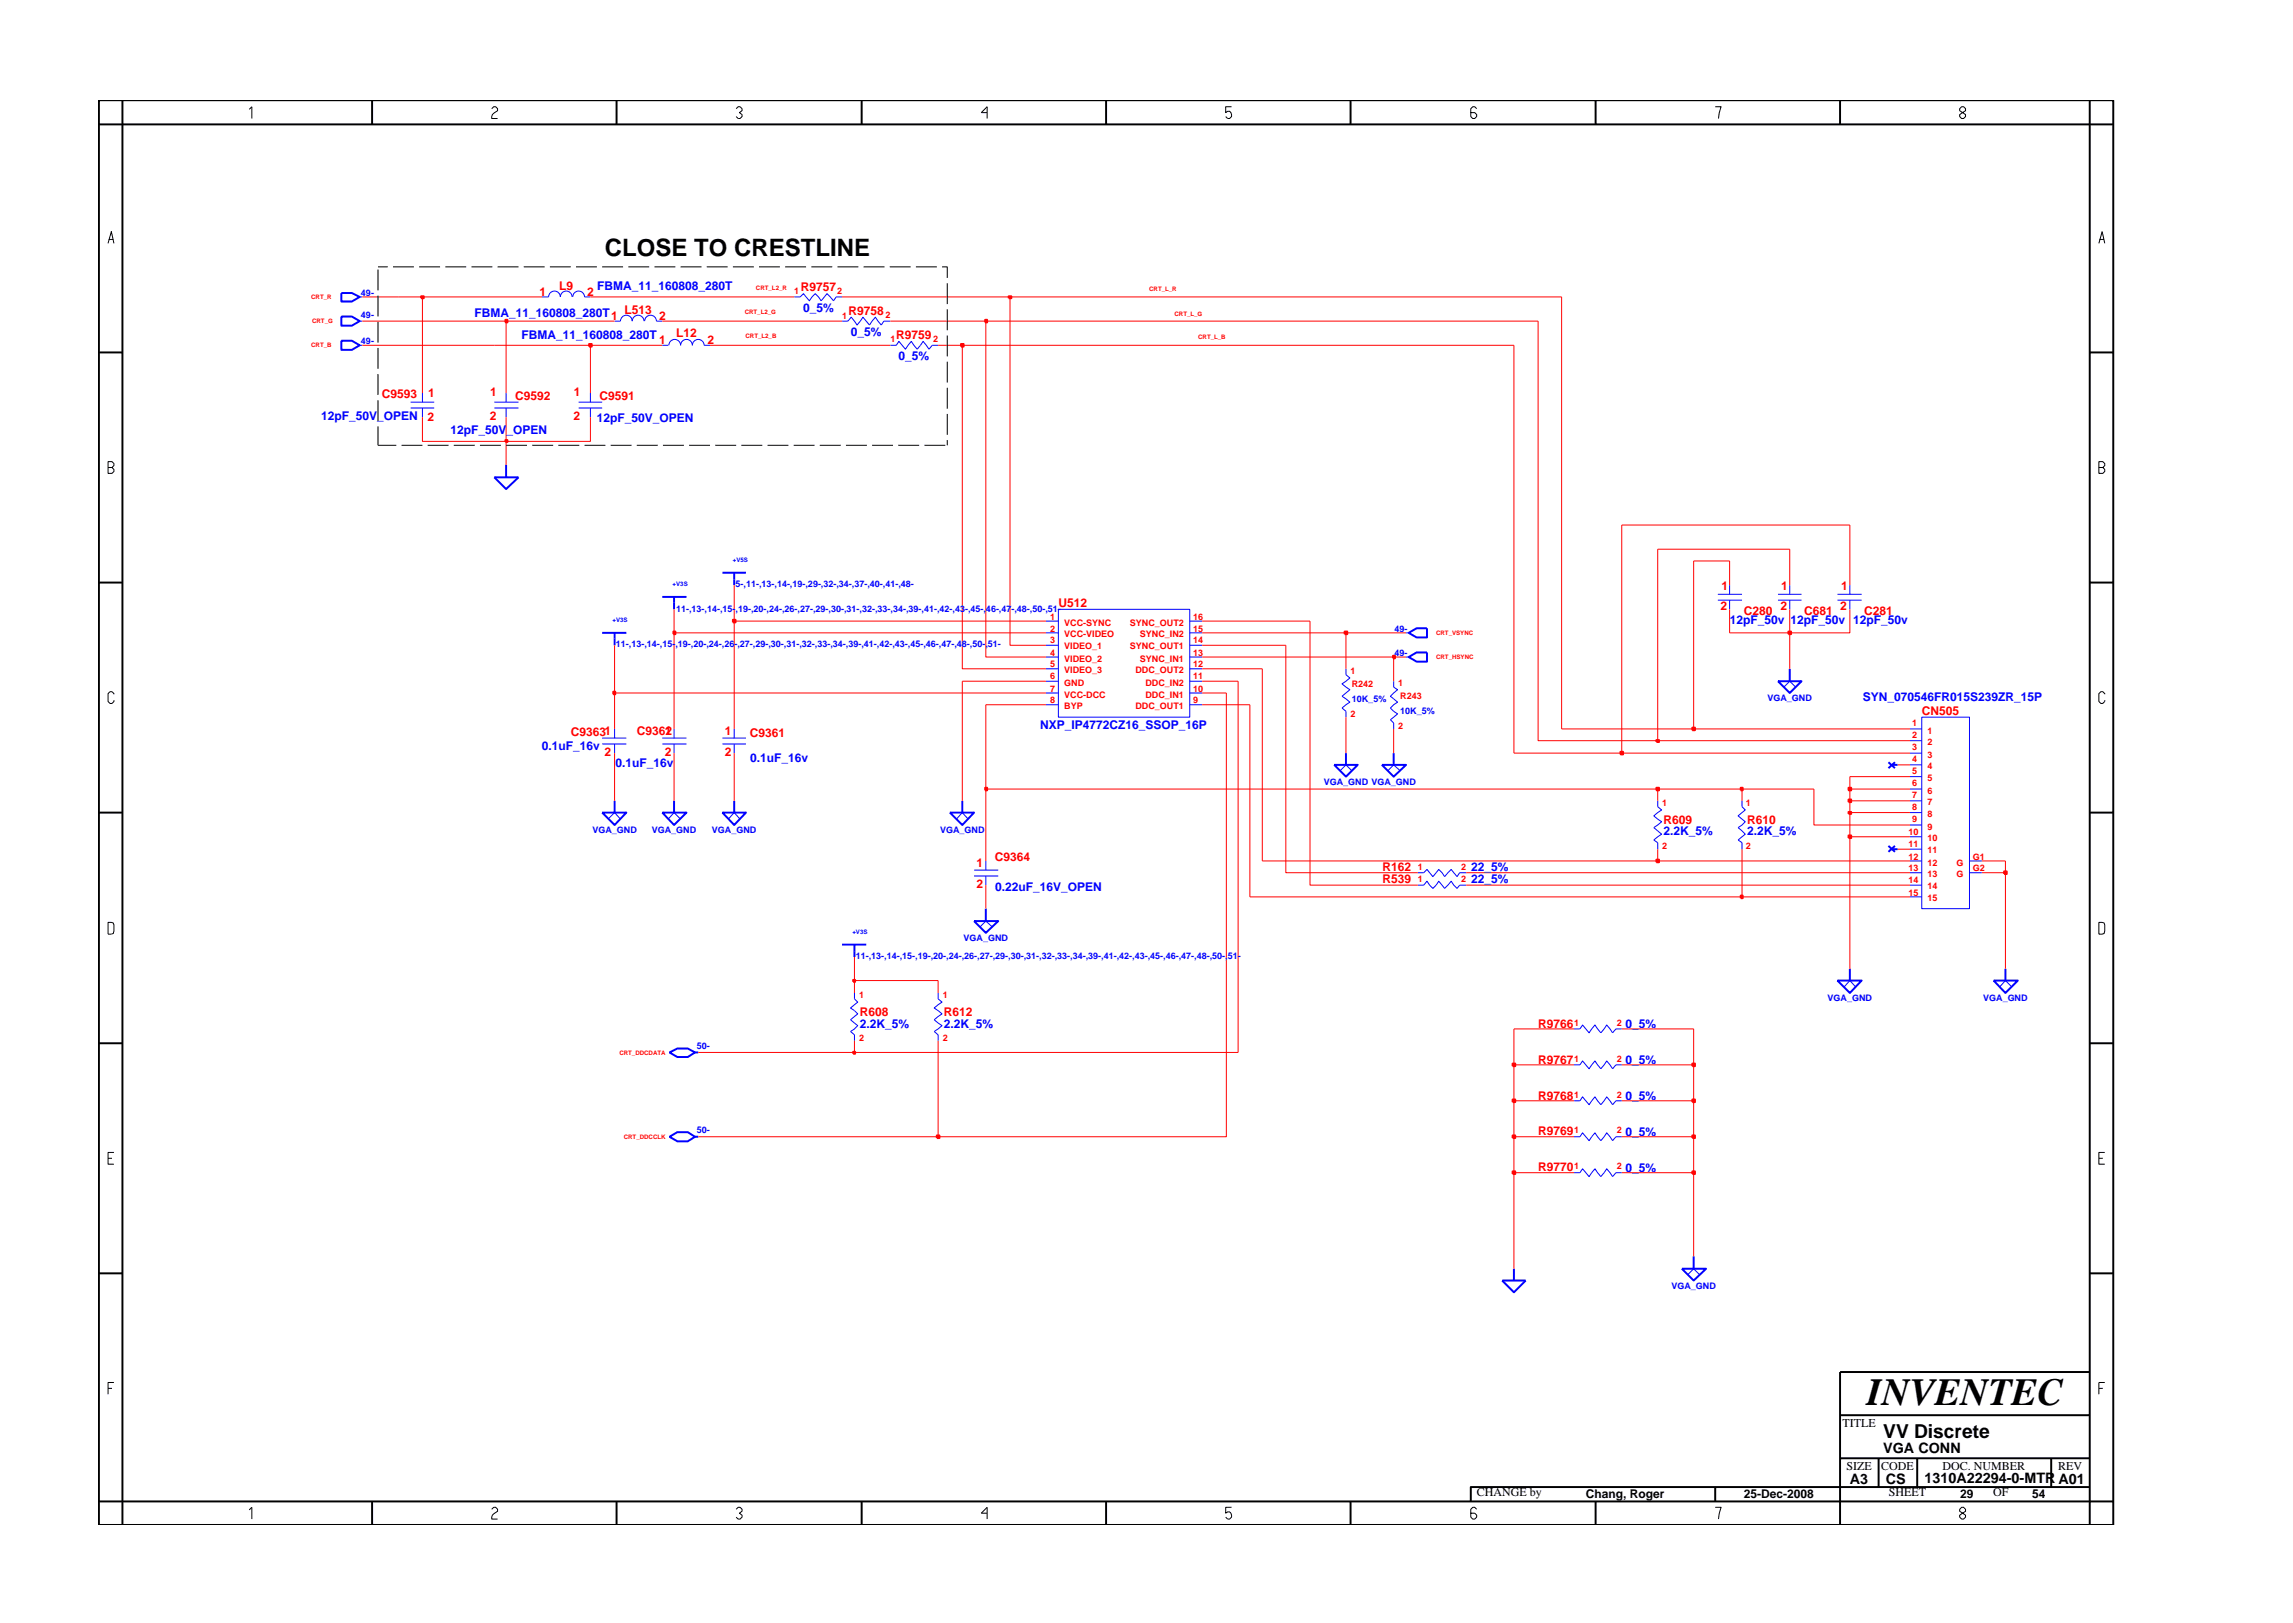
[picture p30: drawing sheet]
<svg xmlns="http://www.w3.org/2000/svg" width="297mm" height="210mm" viewBox="0 0 297 210" stroke-linecap="round" stroke-linejoin="round" font-family="sans-serif">
<defs><g id="words">
<text font-size="5" x="241.8" y="182">INVENTEC</text>
<text font-size="3.1" x="78.4" y="33.1">CLOSE TO CRESTLINE</text>
<text font-size="2.5" x="244" y="186.3">VV Discrete</text>
<g font-size="1.9">
<text x="244" y="188.2">VGA CONN</text>
<text x="239.6" y="192.2">A3</text>
<text x="244.3" y="192.3">CS</text>
<text x="249.3" y="192.1">1310A22294-0-MTR A01</text>
</g>
<g font-size="1.6" fill="#00f">
<text x="61.5" y="41.1">FBMA_11_160808_280T1</text>
<text x="77.4" y="37.6">FBMA_11_160808_280T</text>
<text x="104" y="40.4">0_5%</text>
<text x="67.5" y="44">FBMA_11_160808_280T</text>
<text x="110.2" y="43.5">0_5%</text>
<text x="116.4" y="46.7">0_5%</text>
<text x="41.6" y="54.4">12pF_50V_OPEN</text>
<text x="58.4" y="56.2">12pF_50V_OPEN</text>
<text x="77.3" y="54.7">12pF_50V_OPEN</text>
<text x="224.1" y="80.8">12pF_50v</text>
<text x="231.9" y="80.8">12pF_50v</text>
<text x="240.1" y="80.9">12pF_50v</text>
<text x="134.7" y="94.4">NXP_IP4772CZ16_SSOP_16P</text>
<text x="241.3" y="90.8">SYN_070546FR015S239ZR_15P</text>
<text x="70.2" y="97.1">0.1uF_16v</text>
<text x="79.8" y="99.4">0.1uF_16v</text>
<text x="97.2" y="98.7">0.1uF_16v</text>
<text x="190.6" y="112.9">22_5%</text>
<text x="215.5" y="108.2">2.2K_5%</text>
<text x="226.3" y="108.2">2.2K_5%</text>
<text x="128.9" y="115.4">0.22uF_16V_OPEN</text>
<text x="190.6" y="114.4">22_5%</text>
<text x="111.4" y="133.1">2.2K_5%</text>
<text x="122.3" y="133.1">2.2K_5%</text>
<text x="210.6" y="137.9">0_5%</text>
<text x="210.6" y="133.2">0_5%</text>
<text x="210.6" y="142.5">0_5%</text>
<text x="210.6" y="147.2">0_5%</text>
<text x="210.6" y="151.8">0_5%</text>
</g>
<g font-size="1.6" fill="#f00">
<text x="69.9" y="38.3">1</text>
<text x="72.4" y="37.5">L9</text>
<text x="76.1" y="38.3">2</text>
<text x="80.9" y="40.7">L513</text>
<text x="85.4" y="41.4">2</text>
<text x="103.7" y="37.7">R9757</text>
<text x="109.9" y="40.8">R9758</text>
<text x="85.4" y="44.6">1</text>
<text x="87.6" y="43.7">L12</text>
<text x="91.6" y="44.6">2</text>
<text x="116.1" y="44">R9759</text>
<text x="49.5" y="51.6">C9593</text>
<text x="55.5" y="51.4">1</text>
<text x="63.5" y="51.3">1</text>
<text x="66.7" y="51.8">C9592</text>
<text x="74.3" y="51.3">1</text>
<text x="77.7" y="51.8">C9591</text>
<text x="55.4" y="54.5">2</text>
<text x="63.4" y="54.4">2</text>
<text x="74.3" y="54.4">2</text>
<text x="223" y="76.5">1</text>
<text x="230.7" y="76.5">1</text>
<text x="238.5" y="76.5">1</text>
<text x="137.1" y="78.7">U512</text>
<text x="222.9" y="79">2</text>
<text x="225.9" y="79.6">C280</text>
<text x="230.7" y="79">2</text>
<text x="233.7" y="79.6">C681</text>
<text x="238.4" y="79">2</text>
<text x="241.5" y="79.6">C281</text>
<text x="73.9" y="95.3">C93631</text>
<text x="82.5" y="95.3">C9362</text>
<text x="86.1" y="95.2">1</text>
<text x="93.9" y="95.2">1</text>
<text x="97.1" y="95.4">C9361</text>
<text x="248.9" y="92.7">CN505</text>
<text x="78.3" y="98">2</text>
<text x="86.1" y="98">2</text>
<text x="93.9" y="98">2</text>
<text x="215.5" y="106.8">R609</text>
<text x="226.3" y="106.8">R610</text>
<text x="126.5" y="112.3">1</text>
<text x="128.9" y="111.5">C9364</text>
<text x="179.1" y="112.8">R162</text>
<text x="126.5" y="115">2</text>
<text x="179.1" y="114.3">R539</text>
<text x="111.4" y="131.6">R608</text>
<text x="122.3" y="131.6">R612</text>
<text x="199.2" y="137.8">R9767</text>
<text x="199.2" y="133.1">R9766</text>
<text x="199.2" y="142.4">R9768</text>
<text x="199.2" y="147.1">R9769</text>
<text x="199.2" y="151.8">R9770</text>
</g>
<g font-size="1.6">
<text x="238.7" y="184.8">TITLE</text>
<text x="239.2" y="190.4">SIZE</text>
<text x="243.7" y="190.4">CODE</text>
<text x="251.6" y="190.4">DOC. NUMBER</text>
<text x="266.6" y="190.4">REV</text>
<text x="191.3" y="193.9">CHANGE by</text>
<text x="205.4" y="194.1">Chang, Roger</text>
<text x="225.9" y="194.1">25-Dec-2008</text>
<text x="244.7" y="193.9">SHEET</text>
<text x="253.9" y="194.1">29</text>
<text x="258.2" y="193.9">OF</text>
<text x="263.3" y="194.1">54</text>
</g>
<g font-size="1.2" fill="#00f">
<text x="46.8" y="41.2">49-</text>
<text x="46.8" y="38.3">49-</text>
<text x="46.8" y="44.6">49-</text>
<text x="95.3" y="76.1">5-,11-,13-,14-,19-,29-,32-,34-,37-,40-,41-,48-</text>
<text x="79.8" y="83.9">11-,13-,14-,15-,19-,20-,24-,26-,27-,29-,30-,31-,32-,33-,34-,39-,41-,42-,43-,45-,46-,47-,48-,50-,51-</text>
<text x="87.6" y="79.2">11-,13-,14-,15-,19-,20-,24-,26-,27-,29-,30-,31-,32-,33-,34-,39-,41-,42-,43-,45-,46-,47-,48-,50-,51-</text>
<text x="180.6" y="81.8">49-</text>
<text x="180.6" y="84.9">49-</text>
<text x="175.1" y="91">10K_5%</text>
<text x="181.4" y="92.5">10K_5%</text>
<text x="229" y="90.8">VGA_GND</text>
<text x="171.5" y="101.7">VGA_GND VGA_GND</text>
<text x="76.7" y="107.9">VGA_GND</text>
<text x="84.4" y="107.9">VGA_GND</text>
<text x="92.2" y="107.9">VGA_GND</text>
<text x="121.8" y="107.9">VGA_GND</text>
<text x="110.9" y="124.3">11-,13-,14-,15-,19-,20-,24-,26-,27-,29-,30-,31-,32-,33-,34-,39-,41-,42-,43-,45-,46-,47-,48-,50-,51-</text>
<text x="124.8" y="121.9">VGA_GND</text>
<text x="236.8" y="129.7">VGA_GND</text>
<text x="256.9" y="129.7">VGA_GND</text>
<text x="90.3" y="135.9">50-</text>
<text x="90.3" y="146.8">50-</text>
<text x="216.5" y="166.9">VGA_GND</text>
</g>
<g font-size="1.2" fill="#f00">
<text x="102.9" y="38.1">1</text>
<text x="108.4" y="38.1">2</text>
<text x="109.1" y="41.3">1</text>
<text x="114.7" y="41.3">2</text>
<text x="115.3" y="44.3">1</text>
<text x="120.9" y="44.3">2</text>
<text x="136" y="80.3">1</text>
<text x="136" y="81.8">2</text>
<text x="136" y="83.3">3</text>
<text x="137.9" y="81.1">VCC-SYNC</text>
<text x="137.9" y="82.6">VCC-VIDEO</text>
<text x="146.4" y="81.1">SYNC_OUT2</text>
<text x="147.7" y="82.6">SYNC_IN2</text>
<text x="154.5" y="81.8">15</text>
<text x="154.5" y="83.3">14</text>
<text x="154.5" y="80.3">16</text>
<text x="136" y="88">6</text>
<text x="136" y="89.6">7</text>
<text x="136" y="84.9">4</text>
<text x="136" y="86.5">5</text>
<text x="137.9" y="88.8">GND</text>
<text x="137.9" y="84.1">VIDEO_1</text>
<text x="137.9" y="85.7">VIDEO_2</text>
<text x="137.9" y="87.2">VIDEO_3</text>
<text x="146.4" y="84.1">SYNC_OUT1</text>
<text x="147.1" y="87.2">DDC_OUT2</text>
<text x="147.7" y="85.7">SYNC_IN1</text>
<text x="148.4" y="88.8">DDC_IN2</text>
<text x="154.5" y="84.9">13</text>
<text x="154.5" y="89.6">10</text>
<text x="154.5" y="88">11</text>
<text x="154.5" y="86.5">12</text>
<text x="174.9" y="87.3">1</text>
<text x="175.1" y="89">R242</text>
<text x="181.1" y="88.9">1</text>
<text x="136" y="91.1">8</text>
<text x="137.9" y="90.4">VCC-DCC</text>
<text x="137.9" y="91.9">BYP</text>
<text x="147.1" y="91.9">DDC_OUT1</text>
<text x="148.4" y="90.4">DDC_IN1</text>
<text x="154.5" y="91.1">9</text>
<text x="174.9" y="92.9">2</text>
<text x="181.1" y="94.4">2</text>
<text x="181.4" y="90.5">R243</text>
<text x="247.7" y="94">1</text>
<text x="247.7" y="95.6">2</text>
<text x="249.7" y="95">1</text>
<text x="247.7" y="97.1">3</text>
<text x="247.7" y="98.7">4</text>
<text x="247.7" y="100.3">5</text>
<text x="247.7" y="101.8">6</text>
<text x="249.7" y="96.5">2</text>
<text x="249.7" y="98.2">3</text>
<text x="249.7" y="99.7">4</text>
<text x="249.7" y="101.2">5</text>
<text x="215.3" y="104.5">1</text>
<text x="226.2" y="104.5">1</text>
<text x="247.7" y="103.4">7</text>
<text x="247.7" y="104.9">8</text>
<text x="247.7" y="106.5">9</text>
<text x="249.7" y="102.8">6</text>
<text x="249.7" y="104.3">7</text>
<text x="249.7" y="105.9">8</text>
<text x="249.7" y="107.5">9</text>
<text x="183.7" y="112.7">1</text>
<text x="189.3" y="112.7">2</text>
<text x="215.3" y="110">2</text>
<text x="226.2" y="110">2</text>
<text x="247.2" y="108.2">10</text>
<text x="247.2" y="109.8">11</text>
<text x="247.2" y="111.4">12</text>
<text x="247.2" y="112.9">13</text>
<text x="249.7" y="109">10</text>
<text x="249.7" y="110.5">11</text>
<text x="249.7" y="112.1">12</text>
<text x="249.7" y="113.7">13</text>
<text x="253.5" y="112.1">G</text>
<text x="253.5" y="113.7">G</text>
<text x="255.6" y="111.4">G1</text>
<text x="255.6" y="112.9">G2</text>
<text x="183.7" y="114.2">1</text>
<text x="189.3" y="114.2">2</text>
<text x="247.2" y="114.4">14</text>
<text x="247.2" y="116">15</text>
<text x="249.7" y="115.2">14</text>
<text x="249.7" y="116.8">15</text>
<text x="111.3" y="129.3">1</text>
<text x="122.1" y="129.3">1</text>
<text x="111.3" y="134.8">2</text>
<text x="122.1" y="134.8">2</text>
<text x="203.9" y="137.5">1</text>
<text x="203.9" y="132.9">1</text>
<text x="209.4" y="137.5">2</text>
<text x="209.4" y="132.9">2</text>
<text x="203.9" y="142.2">1</text>
<text x="209.4" y="142.2">2</text>
<text x="203.9" y="146.8">1</text>
<text x="209.4" y="146.8">2</text>
<text x="203.9" y="151.5">1</text>
<text x="209.4" y="151.5">2</text>
</g>
<g font-size=".8" fill="#f00">
<text x="40.3" y="38.8">CRT_R</text>
<text x="40.4" y="41.9">CRT_G</text>
<text x="96.5" y="40.6">CRT_L2_G</text>
<text x="97.9" y="37.6">CRT_L2_R</text>
<text x="148.9" y="37.7">CRT_L_R</text>
<text x="152.1" y="40.9">CRT_L_G</text>
<text x="40.3" y="44.9">CRT_B</text>
<text x="96.6" y="43.8">CRT_L2_B</text>
<text x="155.2" y="43.9">CRT_L_B</text>
<text x="186" y="82.3">CRT_VSYNC</text>
<text x="186" y="85.4">CRT_HSYNC</text>
<text x="80.2" y="136.6">CRT_DDCDATA</text>
<text x="80.8" y="147.6">CRT_DDCCLK</text>
</g>
<g font-size=".8" fill="#00f">
<text x="87.1" y="75.9">+V3S</text>
<text x="94.9" y="72.8">+V5S</text>
<text x="79.3" y="80.6">+V3S</text>
<text x="110.4" y="121">+V3S</text>
</g>
</g></defs>
<g fill="none" stroke="#00f" stroke-width=".25">
<path d="M44.2 38h1.4l1 .5-1 .6h-1.4zM44.2 41h1.4l1 .6-1 .6h-1.4zM44.2 44.1h1.4l1 .6-1 .6h-1.4zM64 61.8h3.2l-1.6 1.6zM65.6 60.2v1.6M85.8 77.3h3.1M87.3 77.3v1.6M93.6 74.2h3M95.1 74.2v1.6M78 82h3.1M79.6 82v1.6M172.8 99.1h3.1l-1.5 1.5z"/>
<path d="M174.4 97.6v1.5M179 99.1h3.1l-1.6 1.5zM180.5 97.6v1.5M182.5 82l1-.6h1.4v1.2h-1.4zM182.5 85.1l1-.6h1.4v1.2h-1.4zM230.3 88.3h3.1l-1.6 1.5zM231.8 86.6v1.7M244.6 98.7l.9 .8M245.1 99.1h.7M245.5 98.7l-.9 .8M78 105.3h3.1l-1.5 1.6zM79.6 103.7v1.6"/>
<path d="M85.8 105.3h3.1l-1.6 1.6zM87.3 103.7v1.6M93.6 105.3h3l-1.5 1.6zM95.1 103.7v1.6M123 105.3h3.2l-1.5 1.6zM124.7 103.7v1.6M126.2 119.3h3.1l-1.6 1.5zM127.7 117.7v1.6M244.6 109.6l.9 .7M245.1 110h.7M245.5 109.6l-.9 .7M86.7 136.3l1-.5h1.4l.9 .5-.9 .6h-1.4z"/>
<path d="M90 136.3h.5M109.1 122.4h3.1M110.7 122.4v1.6M238 127h3.2l-1.6 1.6zM239.6 125.5v1.5M258.3 127h3.1l-1.6 1.6zM259.8 125.5v1.5M86.7 147.3l1-.6h1.4l.9 .6-.9 .6h-1.4zM90 147.3h.5M194.6 165.9h3l-1.5 1.5zM196.1 164.4v1.5M217.9 164.4h3.1l-1.6 1.5z"/>
<path d="M219.4 162.8v1.6"/>
</g>
<g fill="none" stroke="#00f" stroke-width=".13">
<path d="M46.6 38.5h.3M70.2 38.5h.9a.76 .76 0 0 1 .7-.8 .76 .76 0 0 1 .8 .8 .76 .76 0 0 1 .7-.8 .76 .76 0 0 1 .8 .8M74.2 38.5a.76 .76 0 0 1 .8-.8 .76 .76 0 0 1 .7 .8h.8M102.9 38.5h.8l.4-.5 .7 1 .8-1 .8 1 .7-1 .9 1 .3-.5h.8M46.6 44.7h.3M46.6 41.6h.3M53.2 52.1h3M53.2 52.9h3M54.7 50.9v1.2M54.7 52.9v1.1M64 52.1h3.2M64 52.9h3.2"/>
<path d="M65.6 50.9v1.2M65.6 52.9v1.1M75 52.1h3M75 52.9h3M76.5 50.9v1.2M76.5 52.9v1.1M79.6 41.6h.8a.76 .76 0 0 1 .7-.8 .76 .76 0 0 1 .8 .8 .76 .76 0 0 1 .8-.8 .76 .76 0 0 1 .7 .8M83.5 41.6a.76 .76 0 0 1 .8-.8 .76 .76 0 0 1 .7 .8h.8M85.8 44.7h.8M86.6 44.7a.76 .76 0 0 1 .8-.7 .76 .76 0 0 1 .8 .7 .76 .76 0 0 1 .7-.7 .76 .76 0 0 1 .8 .7 .76 .76 0 0 1 .8-.7 .76 .76 0 0 1 .7 .7h.8M109.1 41.6h.7l.5-.5 .7 1 .8-1 .8 1 .8-1 .8 1 .3-.5h.8M115.3 44.7h.8l.3-.5 .9 1 .8-1 .7 1 .8-1 .7 1 .5-.5h.7"/>
<path d="M137.1 78.9h17v14h-17zM222.5 77h3.2M222.5 77.8h3.2M224.1 75.8v1.2M224.1 77.8v1.1M230.3 77h3.1M230.3 77.8h3.1M231.8 75.8v1.2M231.8 77.8v1.1M238 77.8h3.2M238 77h3.2M239.6 75.8v1.2"/>
<path d="M239.6 77.8v1.1M78 96.4h3.1M78 95.6h3.1M79.6 94.4v1.2M79.6 96.4v1.2M85.8 95.6h3.1M85.8 96.4h3.1M87.3 94.4v1.2M87.3 96.4v1.2M93.6 95.6h3M93.6 96.4h3M95.1 94.4v1.2"/>
<path d="M95.1 96.4v1.2M135.5 80.5h1.6M135.5 83.6h1.6M135.5 86.6h1.6M135.5 89.8h1.6M135.5 82h1.6M135.5 85.1h1.6M135.5 88.3h1.6M135.5 91.3h1.6M154.1 82h1.6M154.1 85.1h1.6M154.1 88.3h1.6"/>
<path d="M154.1 91.3h1.6M154.1 80.5h1.6M154.1 83.6h1.6M154.1 86.6h1.6M154.1 89.8h1.6M173.6 99.9l.8-.8 .7 .8M174.4 86.6v.8l.5 .4-1.1 .8 1.1 .8-1.1 .8 1.1 .8-1.1 .7 .6 .4v.8M179.8 99.9l.7-.8 .9 .8M180.5 88.3v.7l.5 .4-.9 .8 .9 .8-.9 .7 .9 .8-.9 .7 .4 .5v.7M182.1 82h.4M182.1 85.1h.4M231.1 89l.7-.7 .8 .7"/>
<path d="M247.4 96h1.5M247.4 99.1h1.5M247.4 94.4h1.5M247.4 97.6h1.5M248.9 92.9h6.2v24.8h-6.2zM78.8 106.1l.8-.8 .8 .8M86.6 106.1l.7-.8 .9 .8M94.3 106.1l.8-.8 .8 .8M123.9 106.1l.8-.8 .7 .8M126.2 112.7h3.1M126.2 113.5h3.1M127.7 111.5v1.2"/>
<path d="M127.7 113.5v1.2M183.7 113.1h.7l.5-.5 .7 1 .8-1 .7 1 .9-1 .8 1 .3-.5h.8M183.7 114.7h.7l.5-.5 .7 .9 .8-.9 .7 .9 .9-.9 .8 .9 .3-.4h.8M214.7 103.7v.8l.6 .4-1.1 .8 1.1 .8-1.1 .7 1.1 .9-1.1 .7 .5 .4v.8M225.7 103.7v.8l.4 .4-.9 .8 .9 .8-.9 .7 .9 .9-.9 .7 .5 .4v.8M247.4 102.2h1.5M247.4 105.3h1.5M247.4 108.4h1.5M247.4 111.5h1.5M247.4 114.7h1.5M247.4 116.2h1.5M247.4 100.6h1.5"/>
<path d="M247.4 103.7h1.5M247.4 106.9h1.5M247.4 110h1.5M247.4 113.1h1.5M255.1 113.1h1.6M255.1 111.5h1.6M110.7 128.6v.8l.4 .4-.9 .8 .9 .7-.9 .8 .9 .8-.9 .7 .5 .5v.7M121.5 128.6v.8l.5 .4-1 .8 1 .7-1 .8 1 .8-1 .7 .5 .5v.7M126.9 120.1l.8-.8 .9 .8M203.9 138h.8l.3-.6 .9 1.1 .7-1.1 .8 1.1 .7-1.1 .8 1.1 .4-.5h.8M203.9 133.3h.8l.3-.5 .9 1 .7-1 .8 1 .7-1 .8 1 .4-.5h.8M238.9 127.9l.7-.9 .8 .9"/>
<path d="M259 127.9l.8-.9 .8 .9M203.9 151.9h.8l.3-.5 .9 1 .7-1 .8 1 .7-1 .8 1 .4-.5h.8M203.9 142.6h.8l.3-.5 .9 1 .7-1 .8 1 .7-1 .8 1 .4-.5h.8M203.9 147.3h.8l.3-.5 .9 1 .7-1 .8 1 .7-1 .8 1 .4-.5h.8M218.6 165.1l.8-.7 .8 .7"/>
</g>
<path d="M196.1 151.9v12.5M219.4 151.9v10.9" fill="none" stroke="#f00" stroke-width=".13"/>
<path d="M195.9 151.8h.4v.3h-.4z" fill="#8e2323"/>
<path d="M195.9 151.8h.4v.3h-.4z" fill="none" stroke="#f00" stroke-width=".25"/>
<path d="M196.1 147.3v4.6h7.8M210.1 151.9h9.3" fill="none" stroke="#f00" stroke-width=".13"/>
<path d="M219.2 151.8h.4v.3h-.4z" fill="#8e2323"/>
<path d="M219.2 151.8h.4v.3h-.4z" fill="none" stroke="#f00" stroke-width=".25"/>
<path d="M90.5 147.3h31M219.4 147.3v4.6" fill="none" stroke="#f00" stroke-width=".13"/>
<path d="M121.4 147.1h.3v.3h-.3z" fill="#8e2323"/>
<path d="M121.4 147.1h.3v.3h-.3z" fill="none" stroke="#f00" stroke-width=".25"/>
<path d="M158.9 89.8v57.5h-37.4v-12.5" fill="none" stroke="#f00" stroke-width=".13"/>
<path d="M195.9 147.1h.4v.3h-.4z" fill="#8e2323"/>
<path d="M195.9 147.1h.4v.3h-.4z" fill="none" stroke="#f00" stroke-width=".25"/>
<path d="M196.1 142.6v4.7h7.8M210.1 147.3h9.3" fill="none" stroke="#f00" stroke-width=".13"/>
<path d="M219.2 147.1h.4v.3h-.4z" fill="#8e2323"/>
<path d="M219.2 147.1h.4v.3h-.4z" fill="none" stroke="#f00" stroke-width=".25"/>
<path d="M219.4 142.6v4.7" fill="none" stroke="#f00" stroke-width=".13"/>
<path d="M195.9 142.4h.4v.4h-.4z" fill="#8e2323"/>
<path d="M195.9 142.4h.4v.4h-.4z" fill="none" stroke="#f00" stroke-width=".25"/>
<path d="M196.1 138v4.6h7.8M210.1 142.6h9.3" fill="none" stroke="#f00" stroke-width=".13"/>
<path d="M219.2 142.4h.4v.4h-.4z" fill="#8e2323"/>
<path d="M219.2 142.4h.4v.4h-.4z" fill="none" stroke="#f00" stroke-width=".25"/>
<path d="M219.4 138v4.6" fill="none" stroke="#f00" stroke-width=".13"/>
<path d="M195.9 137.8h.4v.3h-.4z" fill="#8e2323"/>
<path d="M195.9 137.8h.4v.3h-.4z" fill="none" stroke="#f00" stroke-width=".25"/>
<path d="M196.1 133.3v4.7h7.8M210.1 138h9.3" fill="none" stroke="#f00" stroke-width=".13"/>
<path d="M219.2 137.8h.4v.3h-.4z" fill="#8e2323"/>
<path d="M219.2 137.8h.4v.3h-.4z" fill="none" stroke="#f00" stroke-width=".25"/>
<path d="M90.5 136.3h20.2M219.4 133.3v4.7" fill="none" stroke="#f00" stroke-width=".13"/>
<path d="M110.5 136.3h.3v.2h-.3z" fill="#8e2323"/>
<path d="M110.5 136.3h.3v.2h-.3z" fill="none" stroke="#f00" stroke-width=".25"/>
<path d="M160.4 88.3v48h-49.7v-1.5M110.7 127v1.6M121.5 127v1.6M196.1 133.3h7.8M210.1 133.3h9.3" fill="none" stroke="#f00" stroke-width=".13"/>
<path d="M110.5 126.9h.3v.3h-.3z" fill="#8e2323"/>
<path d="M110.5 126.9h.3v.3h-.3z" fill="none" stroke="#f00" stroke-width=".25"/>
<path d="M161.9 91.3v24.9h63.8M127.7 114.7v3M239.6 108.4v17.1M259.8 113.1v12.4M110.7 124v3h10.8" fill="none" stroke="#f00" stroke-width=".13"/>
<path d="M225.5 116h.2v.4h-.2z" fill="#8e2323"/>
<path d="M225.5 116h.2v.4h-.2z" fill="none" stroke="#f00" stroke-width=".25"/>
<path d="M166.6 83.6v29.5h17.1M169.7 80.5v34.2h14M189.9 114.7h57.5M189.9 113.1h57.5M225.7 110v6.2h21.7M256.7 113.1h3.1" fill="none" stroke="#f00" stroke-width=".13"/>
<path d="M259.6 112.9h.4v.3h-.4z" fill="#8e2323"/>
<path d="M259.6 112.9h.4v.3h-.4z" fill="none" stroke="#f00" stroke-width=".25"/>
<path d="M163.5 86.6v24.9h51.2M127.7 102.2v9.3M259.8 111.5v1.6" fill="none" stroke="#f00" stroke-width=".13"/>
<path d="M214.6 111.4h.3v.3h-.3z" fill="#8e2323"/>
<path d="M214.6 111.4h.3v.3h-.3z" fill="none" stroke="#f00" stroke-width=".25"/>
<path d="M214.7 110v1.5h32.7M245.8 110h1.6M256.7 111.5h3.1" fill="none" stroke="#f00" stroke-width=".13"/>
<path d="M239.5 108.2h.3v.4h-.3z" fill="#8e2323"/>
<path d="M239.5 108.2h.3v.4h-.3z" fill="none" stroke="#f00" stroke-width=".25"/>
<path d="M235 102.2v4.7h12.4M239.6 105.3v3.1h7.8" fill="none" stroke="#f00" stroke-width=".13"/>
<path d="M239.5 105.2h.3v.2h-.3z" fill="#8e2323"/>
<path d="M239.5 105.2h.3v.2h-.3z" fill="none" stroke="#f00" stroke-width=".25"/>
<path d="M79.6 97.6v6.1M87.3 97.6v6.1M95.1 97.6v6.1M124.7 88.3v15.4M214.7 102.2v1.5M225.7 102.2v1.5M239.6 103.7v1.6h7.8" fill="none" stroke="#f00" stroke-width=".13"/>
<path d="M239.5 103.6h.3v.3h-.3z" fill="#8e2323"/>
<path d="M239.5 103.6h.3v.3h-.3z" fill="none" stroke="#f00" stroke-width=".25"/>
<path d="M239.6 102.2v1.5h7.8" fill="none" stroke="#f00" stroke-width=".13"/>
<path d="M127.6 102.1h.3v.3h-.3z" fill="#8e2323"/>
<path d="M127.6 102.1h.3v.3h-.3z" fill="none" stroke="#f00" stroke-width=".25"/>
<path d="M127.7 91.3v10.9h87" fill="none" stroke="#f00" stroke-width=".13"/>
<path d="M214.6 102.1h.3v.3h-.3z" fill="#8e2323"/>
<path d="M214.6 102.1h.3v.3h-.3z" fill="none" stroke="#f00" stroke-width=".25"/>
<path d="M214.7 102.2h11" fill="none" stroke="#f00" stroke-width=".13"/>
<path d="M225.5 102.1h.2v.3h-.2z" fill="#8e2323"/>
<path d="M225.5 102.1h.2v.3h-.2z" fill="none" stroke="#f00" stroke-width=".25"/>
<path d="M225.7 102.2h9.3" fill="none" stroke="#f00" stroke-width=".13"/>
<path d="M239.5 102.1h.3v.3h-.3z" fill="#8e2323"/>
<path d="M239.5 102.1h.3v.3h-.3z" fill="none" stroke="#f00" stroke-width=".25"/>
<path d="M196.1 44.7v52.9h14M174.4 92.9v4.7M180.5 94.4v3.2M245.8 99.1h1.6M247.4 100.6h-7.8v1.6h7.8" fill="none" stroke="#f00" stroke-width=".13"/>
<path d="M209.9 97.4h.4v.3h-.4z" fill="#8e2323"/>
<path d="M209.9 97.4h.4v.3h-.4z" fill="none" stroke="#f00" stroke-width=".25"/>
<path d="M199.2 41.6v54.4h15.5M210.1 68v29.6h37.3" fill="none" stroke="#f00" stroke-width=".13"/>
<path d="M214.6 95.9h.3v.2h-.3z" fill="#8e2323"/>
<path d="M214.6 95.9h.3v.2h-.3z" fill="none" stroke="#f00" stroke-width=".25"/>
<path d="M202.3 38.5v55.9h17.1M214.7 71.1v24.9h32.7M79.6 89.8v4.6M87.3 82v12.4M95.1 80.5v13.9" fill="none" stroke="#f00" stroke-width=".13"/>
<path d="M219.2 94.3h.4v.3h-.4z" fill="#8e2323"/>
<path d="M219.2 94.3h.4v.3h-.4z" fill="none" stroke="#f00" stroke-width=".25"/>
<path d="M219.4 72.7v21.7h28M127.7 91.3h7.8M155.7 91.3h6.2" fill="none" stroke="#f00" stroke-width=".13"/>
<path d="M79.4 89.6h.3v.3h-.3z" fill="#8e2323"/>
<path d="M79.4 89.6h.3v.3h-.3z" fill="none" stroke="#f00" stroke-width=".25"/>
<path d="M124.7 44.7v41.9h10.8M127.7 41.6v43.5h7.8M79.6 83.6v6.2h55.9M124.7 88.3h10.8M155.7 89.8h3.2M155.7 88.3h4.7M155.7 85.1h24.8v3.2M155.7 86.6h7.8M174.4 82v4.6M231.8 82v4.6" fill="none" stroke="#f00" stroke-width=".13"/>
<path d="M180.5 84.9h.2v.4h-.2z" fill="#8e2323"/>
<path d="M180.5 84.9h.2v.4h-.2z" fill="none" stroke="#f00" stroke-width=".25"/>
<path d="M130.8 38.5v45.1h4.7M155.7 83.6h10.9M180.5 85.1h1.6" fill="none" stroke="#f00" stroke-width=".13"/>
<path d="M87.2 81.8h.3v.4h-.3z" fill="#8e2323"/>
<path d="M87.2 81.8h.3v.4h-.3z" fill="none" stroke="#f00" stroke-width=".25"/>
<path d="M87.3 78.9v3.1h48.2M155.7 82h18.7" fill="none" stroke="#f00" stroke-width=".13"/>
<path d="M174.2 81.8h.3v.4h-.3z" fill="#8e2323"/>
<path d="M174.2 81.8h.3v.4h-.3z" fill="none" stroke="#f00" stroke-width=".25"/>
<path d="M224.1 78.9v3.1h7.7M174.4 82h7.7" fill="none" stroke="#f00" stroke-width=".13"/>
<path d="M231.7 81.8h.3v.4h-.3z" fill="#8e2323"/>
<path d="M231.7 81.8h.3v.4h-.3z" fill="none" stroke="#f00" stroke-width=".25"/>
<path d="M231.8 78.9v3.1h7.8v-3.1" fill="none" stroke="#f00" stroke-width=".13"/>
<path d="M94.9 80.3h.4v.3h-.4z" fill="#8e2323"/>
<path d="M94.9 80.3h.4v.3h-.4z" fill="none" stroke="#f00" stroke-width=".25"/>
<path d="M54.7 54v3.2h10.9v3M95.1 75.8v4.7h40.4M210.1 68h29.5v7.8M214.7 71.1h17.1v4.7M219.4 72.7h4.7v3.1M155.7 80.5h14" fill="none" stroke="#f00" stroke-width=".13"/>
<path d="M65.5 57h.2v.3h-.2z" fill="#8e2323"/>
<path d="M65.5 57h.2v.3h-.2z" fill="none" stroke="#f00" stroke-width=".25"/>
<path d="M54.7 38.5v12.4M46.9 44.7h29.6v6.2M65.6 54v3.2h10.9v-3.2M65.6 41.6v9.3" fill="none" stroke="#f00" stroke-width=".13"/>
<path d="M76.3 44.6h.4v.3h-.4z" fill="#8e2323"/>
<path d="M76.3 44.6h.4v.3h-.4z" fill="none" stroke="#f00" stroke-width=".25"/>
<path d="M76.5 44.7h9.3M92 44.7h23.3M121.5 44.7h3.2" fill="none" stroke="#f00" stroke-width=".13"/>
<path d="M124.5 44.6h.3v.3h-.3z" fill="#8e2323"/>
<path d="M124.5 44.6h.3v.3h-.3z" fill="none" stroke="#f00" stroke-width=".25"/>
<path d="M46.9 41.6h18.7M124.7 44.7h71.4" fill="none" stroke="#f00" stroke-width=".13"/>
<path d="M65.5 41.4h.2v.4h-.2z" fill="#8e2323"/>
<path d="M65.5 41.4h.2v.4h-.2z" fill="none" stroke="#f00" stroke-width=".25"/>
<path d="M65.6 41.6h14M85.8 41.6h23.3M115.3 41.6h12.4" fill="none" stroke="#f00" stroke-width=".13"/>
<path d="M127.6 41.4h.3v.4h-.3z" fill="#8e2323"/>
<path d="M127.6 41.4h.3v.4h-.3z" fill="none" stroke="#f00" stroke-width=".25"/>
<path d="M46.9 38.5h7.8M127.7 41.6h71.5" fill="none" stroke="#f00" stroke-width=".13"/>
<path d="M54.6 38.4h.3v.2h-.3z" fill="#8e2323"/>
<path d="M54.6 38.4h.3v.2h-.3z" fill="none" stroke="#f00" stroke-width=".25"/>
<path d="M54.7 38.5h15.5M76.5 38.5h26.4M109.1 38.5h21.7" fill="none" stroke="#f00" stroke-width=".13"/>
<path d="M130.7 38.4h.3v.2h-.3z" fill="#8e2323"/>
<path d="M130.7 38.4h.3v.2h-.3z" fill="none" stroke="#f00" stroke-width=".25"/>
<path d="M130.8 38.5h71.5" fill="none" stroke="#f00" stroke-width=".13"/>
<g fill="none" stroke="#000" stroke-width=".25">
<path d="M12.8 13h261v184.6h-261zM15.9 13v184.6M48.2 13v3.1M79.9 13v3.1M111.6 13v3.1M143.3 13v3.1M174.9 13v3.1M206.7 13v3.1M238.4 13v3.1M270.7 13v184.6M273.8 16.1h-261M12.8 45.7h3.1"/>
<path d="M270.7 45.7h3.1M12.8 75.5h3.1M270.7 75.5h3.1M12.8 105.3h3.1M270.7 105.3h3.1M12.8 135.2h3.1M270.7 135.2h3.1M12.8 165h3.1M270.7 177.7h-32.3v19.9M270.7 165h3.1M48.2 194.5v3.1M79.9 194.5v3.1"/>
<path d="M111.6 194.5v3.1M143.3 194.5v3.1M174.9 194.5v3.1M206.7 194.5v3.1M222.2 192.6v1.9M238.4 183.3h32.3M238.4 188.9h32.3M243.4 188.9v3.7M248.4 188.9v3.7M265.7 188.9v3.7M270.7 192.6h-80.2v1.9M273.8 194.5h-261"/>
</g>
<g fill="none" stroke="#000" stroke-width=".13">
<path d="M32.3 14.2l.3-.4v1.6M63.7 14.1l.3-.3h.2l.3 .3v.2l-.5 .4-.3 .4v.3h.8M95.4 14.1l.2-.3h.3l.2 .3v.2l-.3 .3 .3 .2v.3l-.2 .3h-.3l-.2-.3M127.9 14.6h-.8l.8-.8v1.6M159.5 13.8h-.7v.8l.2-.2a.5 .5 0 0 1 .5 .7l-.2 .3h-.3l-.2-.3M191.3 14.1l-.3-.3h-.2l-.3 .3v1l.3 .3h.2l.3-.3v-.3l-.3-.2h-.5M222.2 13.8h.8l-.4 1.6M253.9 14.1l.2-.3h.3l.2 .3v.2l-.7 .5v.3l.2 .3h.3l.2-.3v-.3l-.7-.5zM14 31.5l.4-1.5 .4 1.5M14.1 31h.6M49 34.6h1.2M49 34.9v2.7"/>
<path d="M49 38.3v2.7M50.9 34.6h2.7M54.3 34.6h2.7M57.7 34.6h2.7M61.1 34.6h2.7M64.5 34.6h2.7M67.8 34.6h2.8M71.2 34.6h2.7M74.6 34.6h2.7M78 34.6h2.7M81.4 34.6h2.7M84.8 34.6h2.7"/>
<path d="M88.2 34.6h2.7M91.6 34.6h2.7M94.9 34.6h2.7M98.3 34.6h2.7M101.7 34.6h2.7M105.1 34.6h2.7M108.5 34.6h2.7M111.9 34.6h2.7M115.3 34.6h2.7M118.6 34.6h2.8M122 34.6h.7v1.4M122.7 36.7v2.7"/>
<path d="M272 31h.6M272.7 31.5l-.4-1.5-.4 1.5M14 59.8h.5l.3 .3v.2l-.3 .3 .3 .2v.3l-.3 .2h-.5zM49 55.2v2.5h2.3M49 41.7v2.7M49 45.1v2.7M49 48.5v2.7M49 51.8v2.8M52 57.7h2.7M55.4 57.7h2.7M58.8 57.7h2.7M62.2 57.7h2.7"/>
<path d="M65.6 57.7h2.7M68.9 57.7h2.8M72.3 57.7h2.7M75.7 57.7h2.7M79.1 57.7h2.7M82.5 57.7h2.7M85.9 57.7h2.7M89.3 57.7h2.7M92.7 57.7h2.7M96 57.7h2.7M99.4 57.7h2.7M102.8 57.7h2.7"/>
<path d="M106.2 57.7h2.7M109.6 57.7h2.7M113 57.7h2.7M116.4 57.7h2.7M119.7 57.7h2.8M122.7 40.1v2.7M122.7 43.5v2.7M122.7 46.8v2.8M122.7 50.2v2.7M122.7 53.6v2.7M122.7 57v.7M14 60.6h.5"/>
<path d="M271.9 60.6h.5l.3-.3v-.2l-.3-.3h-.5v1.5h.5l.3-.2v-.3l-.3-.2M14.8 89.9l-.3-.3h-.2l-.3 .3v1l.3 .2h.2l.3-.2v-.2M272.7 89.9l-.3-.3h-.3l-.2 .3v1l.2 .2h.3l.3-.2v-.2M14 119.5l.7 .1 .1 .2-.1 1.1-.7 .1zM271.9 119.5l.7 .1 .1 .2-.1 1.1-.7 .1zM14 150.1h.5M14.8 149.3h-.8v1.5h.8M271.9 150.1h.5M272.7 149.3h-.8v1.5h.8M14 179.9h.5M14.8 179.1h-.8v1.5M271.9 179.9h.5"/>
<path d="M272.7 179.1h-.8v1.5M32.3 195.6l.3-.3v1.5M63.7 195.5l.3-.2h.2l.3 .2v.3l-.5 .3-.3 .4v.3h.8M95.4 195.5l.2-.2h.3l.2 .2v.3l-.3 .2 .3 .3v.2l-.2 .3h-.3l-.2-.3M127.9 196h-.8l.8-.7v1.5M159.5 195.3h-.7v.7l.2-.1a.5 .5 0 0 1 .5 .6l-.2 .3h-.3l-.2-.3M191.3 195.5l-.3-.2h-.2l-.3 .2v1l.3 .3h.2l.3-.3v-.2l-.3-.3h-.5M222.2 195.3h.8l-.4 1.5M254.1 195.3l-.2 .2v.3l.7 .5v.2l-.2 .3h-.3l-.2-.3v-.2l.7-.5v-.3l-.2-.2z"/>
</g>
<use href="#words"/>
</svg>
